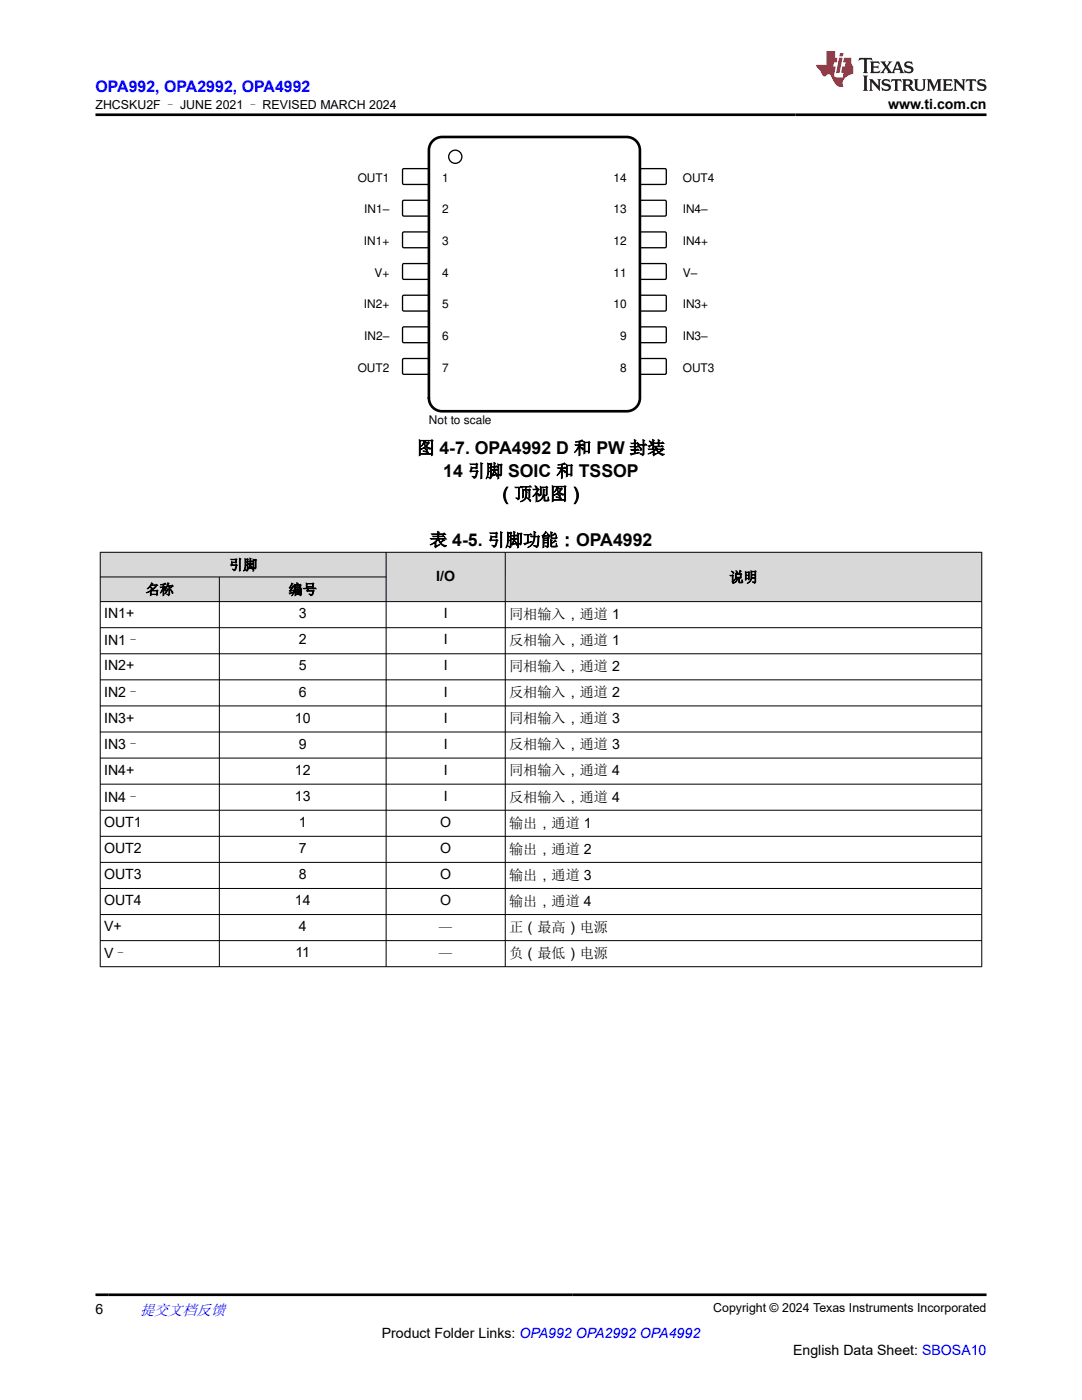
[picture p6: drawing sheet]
<svg xmlns="http://www.w3.org/2000/svg" width="216mm" height="279mm" viewBox="0 0 216 279" stroke-linecap="round" stroke-linejoin="round" font-family="sans-serif">
<defs><g id="words">
<g font-size="3.5">
<text x="83.2" y="90.6">图 4-7. OPA4992 D 和 PW 封装</text>
<text x="88.4" y="95.2">14 引脚 SOIC 和 TSSOP</text>
<text x="99.1" y="99.8">（顶视图）</text>
<text x="85.7" y="109">表 4-5. 引脚功能：OPA4992</text>
</g>
<text font-size="3.2" fill="#00f" x="19" y="18.3">OPA992, OPA2992, OPA4992</text>
<text font-size="3" fill="#00f" x="27.9" y="262.4">提交文档反馈</text>
<g font-size="2.8">
<text x="177.2" y="21.7">www.ti.com.cn</text>
<text x="45.7" y="113.7">引脚</text>
<text x="29.1" y="118.6">名称</text>
<text x="57.6" y="118.6">编号</text>
<text x="87.1" y="115.9">I/O</text>
<text x="145.5" y="116.2">说明</text>
<text x="20.8" y="123.4">IN1+</text>
<text x="59.6" y="123.4">3</text>
<text x="88.5" y="123.4">I</text>
<text x="101.6" y="123.5">同相输入，通道 1</text>
<text x="20.8" y="128.7">IN1–</text>
<text x="59.6" y="128.6">2</text>
<text x="88.5" y="128.6">I</text>
<text x="101.6" y="128.7">反相输入，通道 1</text>
<text x="20.8" y="133.8">IN2+</text>
<text x="59.6" y="133.8">5</text>
<text x="88.5" y="133.8">I</text>
<text x="101.6" y="133.9">同相输入，通道 2</text>
<text x="20.8" y="139.2">IN2–</text>
<text x="59.6" y="139">6</text>
<text x="88.5" y="139">I</text>
<text x="101.6" y="139.2">反相输入，通道 2</text>
<text x="20.8" y="144.2">IN3+</text>
<text x="20.8" y="149.6">IN3–</text>
<text x="58.8" y="144.2">10</text>
<text x="59.6" y="149.4">9</text>
<text x="88.5" y="144.2">I</text>
<text x="88.5" y="149.4">I</text>
<text x="101.6" y="144.4">同相输入，通道 3</text>
<text x="101.6" y="149.6">反相输入，通道 3</text>
<text x="20.8" y="154.6">IN4+</text>
<text x="58.8" y="154.6">12</text>
<text x="88.5" y="154.6">I</text>
<text x="101.6" y="154.8">同相输入，通道 4</text>
<text x="20.8" y="160">IN4–</text>
<text x="58.8" y="159.8">13</text>
<text x="88.5" y="159.8">I</text>
<text x="101.6" y="160">反相输入，通道 4</text>
<text x="20.8" y="165">OUT1</text>
<text x="59.6" y="165">1</text>
<text x="87.8" y="165">O</text>
<text x="101.6" y="165.2">输出，通道 1</text>
<text x="20.8" y="170.2">OUT2</text>
<text x="59.6" y="170.2">7</text>
<text x="87.8" y="170.2">O</text>
<text x="101.6" y="170.4">输出，通道 2</text>
<text x="20.8" y="175.4">OUT3</text>
<text x="59.6" y="175.4">8</text>
<text x="87.8" y="175.4">O</text>
<text x="101.6" y="175.6">输出，通道 3</text>
<text x="20.8" y="180.6">OUT4</text>
<text x="20.8" y="185.9">V+</text>
<text x="58.8" y="180.6">14</text>
<text x="59.6" y="185.9">4</text>
<text x="87.8" y="180.6">O</text>
<text x="101.6" y="180.8">输出，通道 4</text>
<text x="101.6" y="186">正（最高）电源</text>
<text x="20.8" y="191.2">V–</text>
<text x="58.9" y="191.1">11</text>
<text x="87.5" y="186.1">—</text>
<text x="87.5" y="191.3">—</text>
<text x="101.6" y="191.2">负（最低）电源</text>
<text x="19" y="262.1">6</text>
<text x="76.2" y="266.9">Product Folder Links: OPA992 OPA2992 OPA4992</text>
<text x="158.3" y="270.3">English Data Sheet: SBOSA10</text>
</g>
<g font-size="2.5">
<text x="19" y="21.8">ZHCSKU2F – JUNE 2021 – REVISED MARCH 2024</text>
<text x="142.3" y="261.8">Copyright © 2024 Texas Instruments Incorporated</text>
</g>
<g font-size="2.4">
<text x="71.4" y="36.3">OUT1</text>
<text x="88.2" y="36.3">1</text>
<text x="122.4" y="36.3">14</text>
<text x="136.2" y="36.3">OUT4</text>
<text x="72.7" y="42.6">IN1±</text>
<text x="88.2" y="42.6">2</text>
<text x="122.4" y="42.6">13</text>
<text x="136.2" y="42.6">IN4±</text>
<text x="72.6" y="48.9">IN1+</text>
<text x="88.2" y="48.9">3</text>
<text x="122.4" y="48.9">12</text>
<text x="136.2" y="48.9">IN4+</text>
<text x="74.7" y="55.2">V+</text>
<text x="88.2" y="55.2">4</text>
<text x="122.4" y="55.2">11</text>
<text x="136.2" y="55.2">V±</text>
<text x="72.6" y="61.5">IN2+</text>
<text x="88.2" y="61.5">5</text>
<text x="122.4" y="61.5">10</text>
<text x="136.2" y="61.5">IN3+</text>
<text x="72.7" y="67.9">IN2±</text>
<text x="88.2" y="67.9">6</text>
<text x="123.7" y="67.9">9</text>
<text x="136.2" y="67.9">IN3±</text>
<text x="71.4" y="74.2">OUT2</text>
<text x="88.2" y="74.2">7</text>
<text x="123.7" y="74.2">8</text>
<text x="136.2" y="74.2">OUT3</text>
<text x="85.6" y="84.7">Not to scale</text>
</g>
</g></defs>
<path d="M80.4 33.7h5.1l.1 .2-.1 2.8-.2 .1h-4.9l-.1-.3v-2.6z" fill="none" stroke="#000" stroke-width=".26"/>
<path d="M127.7 33.8l.2-.1h4.9l.1 .2v2.8l-.2 .1h-4.9l-.1-.3z" fill-rule="evenodd" fill="#fff"/>
<path d="M127.7 33.8l.2-.1h4.9l.1 .2v2.8l-.2 .1h-4.9l-.1-.3z" fill="none" stroke="#000" stroke-width=".26"/>
<path d="M80.4 40h5.1l.1 .2-.1 2.8-.2 .1h-4.9l-.1-.2v-2.7z" fill-rule="evenodd" fill="#fff"/>
<path d="M80.4 40h5.1l.1 .2-.1 2.8-.2 .1h-4.9l-.1-.2v-2.7z" fill="none" stroke="#000" stroke-width=".26"/>
<path d="M127.7 40.1l.2-.1h4.9l.1 .2v2.8l-.2 .1h-4.9l-.1-.2z" fill-rule="evenodd" fill="#fff"/>
<path d="M127.7 40.1l.2-.1h4.9l.1 .2v2.8l-.2 .1h-4.9l-.1-.2z" fill="none" stroke="#000" stroke-width=".26"/>
<path d="M80.4 46.3h5.1l.1 .2-.1 2.8-.2 .1h-4.9l-.1-.2v-2.7z" fill-rule="evenodd" fill="#fff"/>
<path d="M80.4 46.3h5.1l.1 .2-.1 2.8-.2 .1h-4.9l-.1-.2v-2.7z" fill="none" stroke="#000" stroke-width=".26"/>
<path d="M127.7 46.4l.2-.1h4.9l.1 .2v2.8l-.2 .1h-4.9l-.1-.2z" fill-rule="evenodd" fill="#fff"/>
<path d="M127.7 46.4l.2-.1h4.9l.1 .2v2.8l-.2 .1h-4.9l-.1-.2z" fill="none" stroke="#000" stroke-width=".26"/>
<path d="M80.4 52.7l.2-.1h4.9l.1 .3-.1 2.7-.2 .2-4.9-.1-.1-.2z" fill-rule="evenodd" fill="#fff"/>
<path d="M80.4 52.7l.2-.1h4.9l.1 .3-.1 2.7-.2 .2-4.9-.1-.1-.2z" fill="none" stroke="#000" stroke-width=".26"/>
<path d="M127.7 52.7l.2-.1h4.9l.1 .3v2.7l-.2 .2-4.9-.1-.1-.2z" fill-rule="evenodd" fill="#fff"/>
<path d="M127.7 52.7l.2-.1h4.9l.1 .3v2.7l-.2 .2-4.9-.1-.1-.2z" fill="none" stroke="#000" stroke-width=".26"/>
<path d="M80.4 59l.2-.1 4.9 .1 .1 .2-.1 2.7-.2 .2-4.9-.1-.1-.2z" fill-rule="evenodd" fill="#fff"/>
<path d="M80.4 59l.2-.1 4.9 .1 .1 .2-.1 2.7-.2 .2-4.9-.1-.1-.2z" fill="none" stroke="#000" stroke-width=".26"/>
<path d="M127.7 59l.2-.1 4.9 .1 .1 .2v2.7l-.2 .2-4.9-.1-.1-.2z" fill-rule="evenodd" fill="#fff"/>
<path d="M127.7 59l.2-.1 4.9 .1 .1 .2v2.7l-.2 .2-4.9-.1-.1-.2z" fill="none" stroke="#000" stroke-width=".26"/>
<path d="M80.4 65.4l.2-.2 4.9 .1 .1 .2-.1 2.8-.2 .1h-4.9l-.1-.3z" fill-rule="evenodd" fill="#fff"/>
<path d="M80.4 65.4l.2-.2 4.9 .1 .1 .2-.1 2.8-.2 .1h-4.9l-.1-.3z" fill="none" stroke="#000" stroke-width=".26"/>
<path d="M127.7 65.4l.2-.2 4.9 .1 .1 .2v2.8l-.2 .1h-4.9l-.1-.3z" fill-rule="evenodd" fill="#fff"/>
<path d="M127.7 65.4l.2-.2 4.9 .1 .1 .2v2.8l-.2 .1h-4.9l-.1-.3z" fill="none" stroke="#000" stroke-width=".26"/>
<path d="M80.4 71.7l.2-.2 4.9 .1 .1 .2-.1 2.8-.2 .1h-4.9l-.1-.3z" fill-rule="evenodd" fill="#fff"/>
<path d="M80.4 71.7l.2-.2 4.9 .1 .1 .2-.1 2.8-.2 .1h-4.9l-.1-.3z" fill="none" stroke="#000" stroke-width=".26"/>
<path d="M127.7 71.7l.2-.2 4.9 .1 .1 .2v2.8l-.2 .1h-4.9l-.1-.3z" fill-rule="evenodd" fill="#fff"/>
<g fill="none" stroke="#000" stroke-width=".26">
<path d="M127.7 71.7l.2-.2 4.9 .1 .1 .2v2.8l-.2 .1h-4.9l-.1-.3z"/>
<circle cx="90.8" cy="31.3" r="1.32"/>
</g>
<path d="M86.6 27.9l1-.5 .6-.1h36.9a2.63 2.63 0 0 1 2.6 2.7v49.4a2.63 2.63 0 0 1-2.6 2.7h-36.9a2.63 2.63 0 0 1-2.6-2.7v-49.4a2.63 2.63 0 0 1 1-2.1z" fill="none" stroke="#000" stroke-width=".53"/>
<g fill="#d8d8d8">
<path d="M20 110.2h175.9v4.9h-175.9z" fill-rule="evenodd"/>
<path d="M20.1 110.3h56.9v4.8h-56.9z" fill-rule="evenodd"/>
<path d="M77.1 110.3h23.7v9.7h-23.7z" fill-rule="evenodd"/>
<path d="M100.9 110.3h94.9v9.7h-94.9z" fill-rule="evenodd"/>
<path d="M20.1 115.2h23.6v4.8h-23.6z" fill-rule="evenodd"/>
<path d="M43.8 115.2h33.2v4.8h-33.2z" fill-rule="evenodd"/>
</g>
<g fill="none" stroke="#000" stroke-width=".2">
<path d="M19.9 110.2h176.1M19.9 115.1h57.2M20 110.2v82.8M43.8 115.1v77.9M77 110.2v82.8M100.8 110.2v82.8M195.9 110.2v82.8M19.9 120.1h176.1M19.9 125.3h176.1M19.9 130.5h176.1M19.9 135.7h176.1M19.9 140.9h176.1"/>
<path d="M19.9 146.1h176.1M19.9 151.3h176.1M19.9 156.5h176.1M19.9 161.7h176.1M19.9 166.9h176.1M19.9 172.1h176.1M19.9 177.3h176.1M19.9 182.5h176.1M19.9 187.7h176.1M19.9 192.9h176.1"/>
</g>
<path d="M171.5 11.6l-.2 .5 .5-.2h.6v.1v2.2l-.2 .4h1l-.2-.4v-2.2v-.1h.5l.5 .2-.1-.5zM173.6 12.3l.2 .4v1.5l-.2 .4h1.9l.1-.6a1.08 1.08 0 0 1-1.3 .2v-.7h.6l.4 .2v-.7l-.4 .2h-.6v-.5l.2-.2a1 1 0 0 1 1 .3l-.1-.5zM175.7 12.3l.9 1.1-1 1.2h.9l-.2-.2 .5-.8 .4 .8-.2 .2h1.6l-.2-.2 .2-.5h.9l.1 .5-.1 .2h.9l-.2-.3-.8-2h-.5l-.9 2.2-.9-1.1 .9-1.1h-.8l.2 .2-.4 .6-.4-.6 .2-.2zM179 12.7l.4 1h-.7zM180.7 12.4a.65 .65 0 0 0-.2 .7 .65 .65 0 0 0 .6 .5l.6 .1 .1 .3a.79 .79 0 0 1-.7 .4 .79 .79 0 0 1-.7-.5l.1 .7 .2-.1a.93 .93 0 0 0 1.1 .1 .93 .93 0 0 0 .4-1 1.46 1.46 0 0 0-1.2-.6l-.1-.3a1.09 1.09 0 0 1 1.2 .2l-.2-.6-.1 .1-.5-.2zM172.2 15.1l.2 .4v2.2l-.2 .4h1l-.2-.4v-2.2l.2-.4zM173.4 15.8l.2 .4v1.5l-.2 .4h.8l-.3-.4 .1-1.3 1.6 1.8v-2l.2-.4h-.7l.1 .2 .1 1.1-1.2-1.3zM176.2 15.9a.65 .65 0 0 0-.2 .8 .65 .65 0 0 0 .6 .4l.6 .2 .1 .2a.79 .79 0 0 1-.7 .4 .79 .79 0 0 1-.7-.5l.1 .7 .2-.1a.93 .93 0 0 0 1.1 .1 .93 .93 0 0 0 .4-.9 1.46 1.46 0 0 0-1.2-.6l-.1-.4a1.09 1.09 0 0 1 1.2 .2l-.1-.6-.2 .1-.5-.1zM177.9 15.8l-.1 .6a.63 .63 0 0 1 .8-.3v1.6l-.3 .4h1l-.2-.4v-1.6a.66 .66 0 0 1 .8 .3l-.1-.6zM180 15.8l.2 .4v1.5l-.2 .4h1l-.2-.2-.1-.7h.5l.1 .2a.79 .79 0 0 0 1.2 .6l-1-.9a.61 .61 0 0 0 .6-.6 .61 .61 0 0 0-.5-.7zM180.8 16.1h.1a.47 .47 0 0 1 .5 .1 .47 .47 0 0 1 .1 .5l-.1 .1-.7 .1zM182.3 15.8l.2 .2a2.27 2.27 0 0 0 .4 2 1.04 1.04 0 0 0 1.7-.7v-1.3l.2-.2h-.8l.2 .4v1.1a.6 .6 0 0 1-.6 .6 .6 .6 0 0 1-.6-.6v-1.1l.3-.4zM184.9 15.8l.2 .4v1.5l-.2 .4h.8l-.3-.4v-1.4l.9 1.9 .9-1.9v1.4l-.3 .4h1l-.2-.4v-1.5l.2-.4h-.8l-.7 1.5-.6-1.5zM188.1 15.8l.2 .4v1.5l-.2 .4h1.9l.1-.6a1.09 1.09 0 0 1-1.3 .2v-.7h.6l.4 .2v-.6l-.4 .2h-.6v-.6l.2-.1a1.01 1.01 0 0 1 1 .3l-.1-.6zM190.2 15.8l.3 .4v1.5l-.3 .4h.8l-.2-.4v-1.3l1.6 1.8v-2l.2-.4h-.7l.2 .2v1.1l-1.2-1.3zM192.8 15.8l-.1 .6a.63 .63 0 0 1 .8-.3v1.6l-.3 .4h1l-.2-.4v-1.6a.66 .66 0 0 1 .8 .3l-.1-.6zM195.2 15.9a.65 .65 0 0 0-.2 .8 .65 .65 0 0 0 .6 .4l.6 .2 .2 .2a.79 .79 0 0 1-.7 .4 .79 .79 0 0 1-.7-.5l.1 .7 .2-.1a.93 .93 0 0 0 1 .1 .93 .93 0 0 0 .5-.9 1.46 1.46 0 0 0-1.3-.6v-.4a1.09 1.09 0 0 1 1.2 .2l-.2-.6-.2 .1-.5-.1z" fill="#231f20"/>
<path d="M164.9 10.2v2.8h-2l.1 .3 .8 1a.95 .95 0 0 0 1 .9 .59 .59 0 0 1 .5-.4 .59 .59 0 0 1 .5 .4l.4 .7a1.59 1.59 0 0 0 2.1 1.4 1.61 1.61 0 0 1 1-2.3l1-.3-.1-1.5a1.59 1.59 0 0 1-.3-1.7h-1.5l-.2 .9h.6l-.2 .9h-.5l-.2 1v.2l.4 .1-.1 .9h-.7a.73 .73 0 0 1-1-.7l.3-1.5h-.5l.1-.9h.5l.2-.9h-.5v-1.3zM167.4 11.5l-.6 3.1h.7l.6-3.1zM167.6 10.6l-.1 .6h.7l.1-.6z" fill="#ed1c24"/>
<path d="M19 22.9h177.8M19 258.4h177.8" fill="none" stroke="#000" stroke-width=".53"/>
<use href="#words"/>
</svg>
